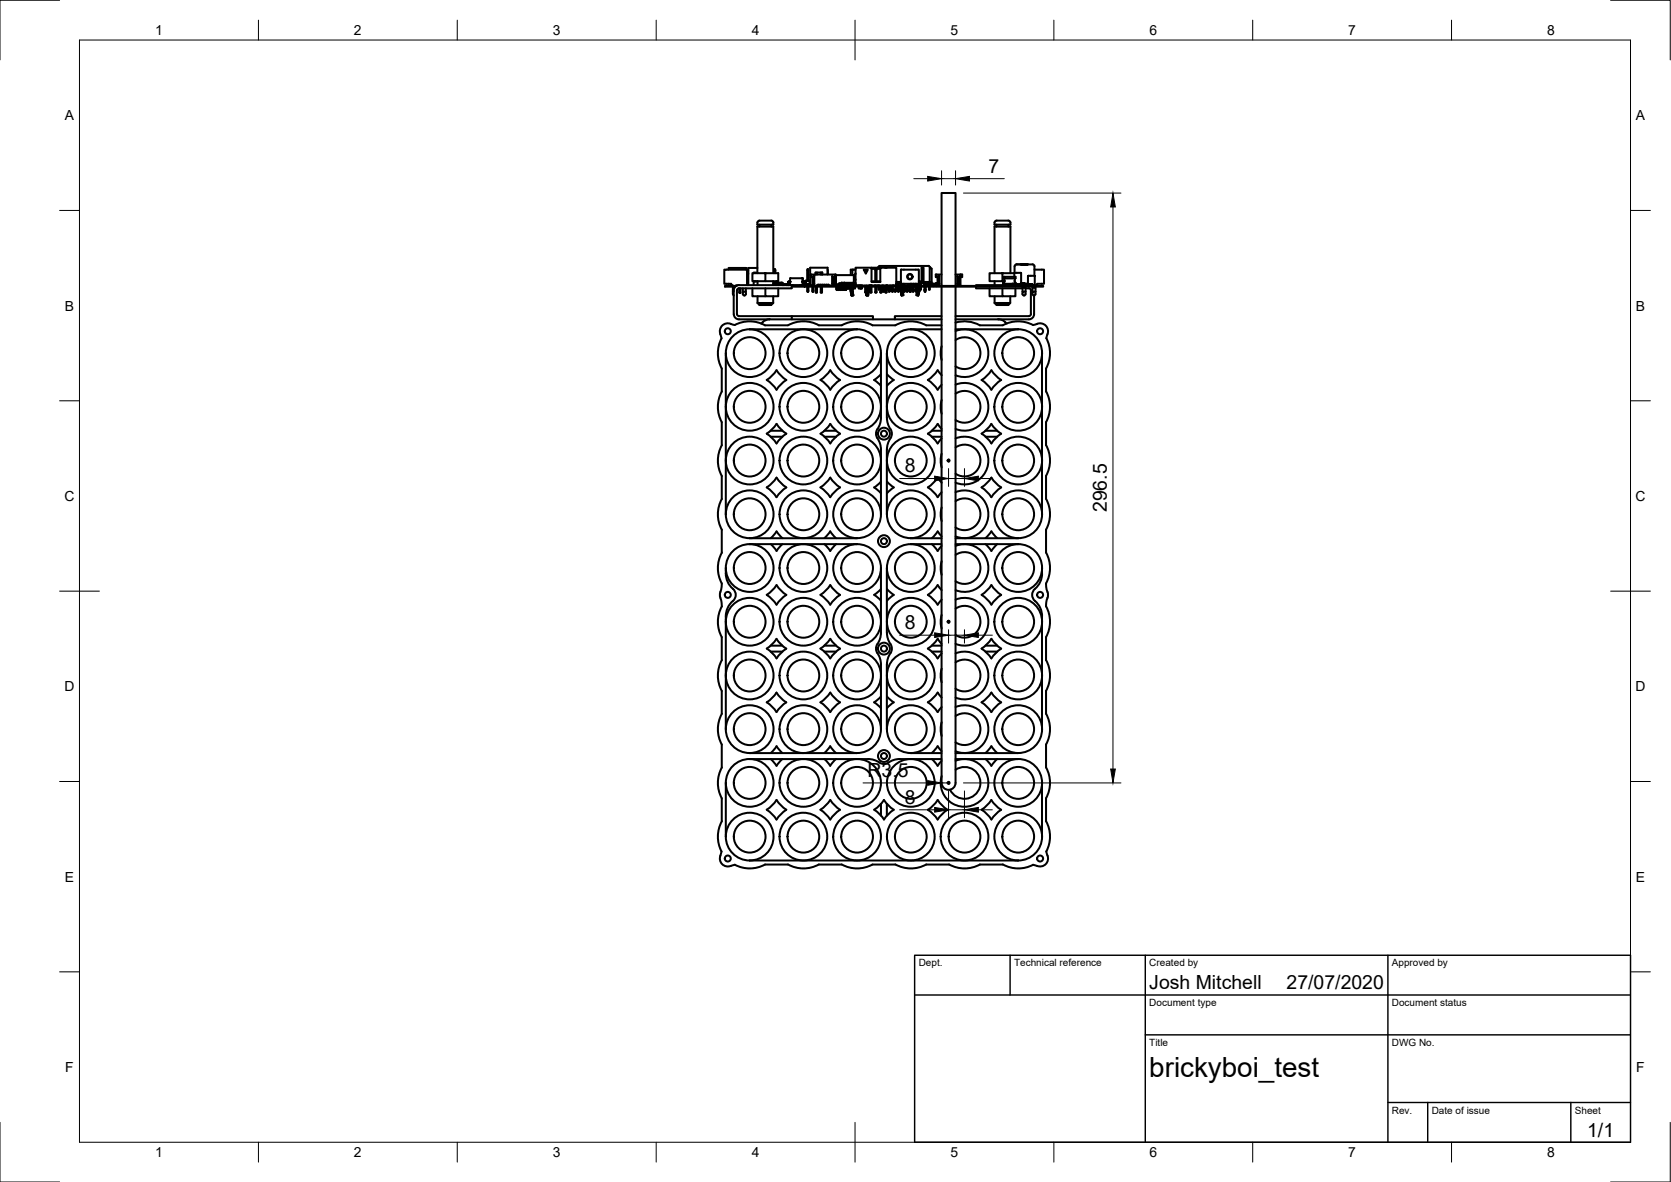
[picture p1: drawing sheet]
<svg xmlns="http://www.w3.org/2000/svg" width="420mm" height="297mm" viewBox="0 0 420 297" stroke-linecap="round" stroke-linejoin="round" font-family="sans-serif">
<defs><g id="words">
<text font-size="7" x="289" y="270.6">brickyboi_test</text>
<g font-size="4.9">
<text x="248.5" y="43.4">7</text>
<text x="227.5" y="118.7">8</text>
<text x="278.3" y="128.7" transform="rotate(-90 278.3 128.7)">296.5</text>
<text x="227.5" y="158.1">8</text>
<text x="218.1" y="195.2">R3.5</text>
<text x="227.5" y="201.9">8</text>
<text x="289" y="248.5">Josh Mitchell</text>
<text x="323.5" y="248.5">27/07/2020</text>
<text x="399.1" y="285.7">1/1</text>
</g>
<g font-size="3.5">
<text x="39" y="8.8">1</text>
<text x="89" y="8.8">2</text>
<text x="139" y="8.8">3</text>
<text x="189" y="8.8">4</text>
<text x="239" y="8.8">5</text>
<text x="289" y="8.8">6</text>
<text x="339" y="8.8">7</text>
<text x="389" y="8.8">8</text>
<text x="16.3" y="30.2">A</text>
<text x="411.3" y="30.2">A</text>
<text x="16.3" y="78">B</text>
<text x="411.3" y="78">B</text>
<text x="16.2" y="125.9">C</text>
<text x="411.2" y="125.9">C</text>
<text x="16.2" y="173.7">D</text>
<text x="411.2" y="173.7">D</text>
<text x="16.3" y="221.6">E</text>
<text x="411.3" y="221.6">E</text>
<text x="16.4" y="269.4">F</text>
<text x="411.4" y="269.4">F</text>
<text x="39" y="290.8">1</text>
<text x="89" y="290.8">2</text>
<text x="139" y="290.8">3</text>
<text x="189" y="290.8">4</text>
<text x="239" y="290.8">5</text>
<text x="289" y="290.8">6</text>
<text x="339" y="290.8">7</text>
<text x="389" y="290.8">8</text>
</g>
<g font-size="2.5">
<text x="231" y="242.9">Dept.</text>
<text x="255" y="242.9">Technical reference</text>
<text x="289" y="242.9">Created by</text>
<text x="350" y="242.9">Approved by</text>
<text x="289" y="252.8">Document type</text>
<text x="350" y="252.8">Document status</text>
<text x="289" y="262.9">Title</text>
<text x="350" y="262.9">DWG No.</text>
<text x="350" y="279.9">Rev.</text>
<text x="360" y="279.9">Date of issue</text>
<text x="396" y="279.9">Sheet</text>
</g>
</g></defs>
<!-- layer: Visible -->
<g fill="none" stroke="#000" stroke-width=".51">
<path d="M190.9 56.5v.4M194 56.5v.4M194 55.4l.4 .3v.8h-4v-.5a1.07 1.07 0 0 1 1.4-.6h2.2M250.1 55.7l.4-.3h2.2a.91 .91 0 0 1 1 .1 .91 .91 0 0 1 .3 1h-3.9zM250.5 56.5v.4M253.6 56.5v.4M183.2 67.8v-.5h4.4v.5M183.2 71.3v.5h1.1l-.4-.1v-.4h-1.8v-3.5h5.8v3.9M184.3 72v.3h.3M184.3 72.3v1M184.5 73.3h-.2v.6l.2 .3M185.4 71.7l-3.1 .1v.2h2.5"/>
<path d="M185.8 72.5h13.3v-.8l-13.3-.1a1.33 1.33 0 0 0-1.3 1.3v6a1.3 1.3 0 0 0 1.3 1.3h50.9M185.8 72.4l-.2 .1-.3 .4v6l.3 .5h13.5v.8M185.9 72.5v1h.3l-.1 .1-.2-.1M186.2 72.5v1M186.8 72.5v.8M187.5 72.5v.8M187.6 73.9a.39 .39 0 0 1-.4 .4 .39 .39 0 0 1-.4-.4v-.6h.7v.6M187.9 67.8v3.9M188.2 67.8v1M189.2 72.5v2h3.2M189.5 70.7h1M189.5 68.5v.2v-.2h.9"/>
<path d="M189.5 70.7v1M189.9 68.5v.2M189.9 70.7h.1M190.4 68.7v-11.8h4v11.8M190.4 67.3h-2.2v4.4M190.5 76.1h3.9M190.5 76.1l.5 .6h2.9l.5-.6M190.5 70.7v1M190.5 74.5v1.6M192.4 72.5v2h3.3v-2M192.4 68.7v2h-3.2v-2h6.5v2h-3.3M194.4 71.5h1.3v.2"/>
<path d="M194.4 71.3l2.3 .1M194.4 71.6h.5M194.4 70.7v1M194.4 74.5v1.6M194.6 67.9h.4M194.7 67.7l-.1 1M194.7 67.7h.2M194.8 71.3h.1M194.9 71.3h1.9l.2 .4M194.9 67.7l.1 1M194.9 71.1l-.1 .2M194.9 71.5h.2"/>
<path d="M194.9 71.6v.1M194.9 71.5v.1M194.9 71h1.7M195 71l-.1 .1M195.1 71.5l.1 .1M195.3 70.7v.3M195.7 71.6l-.6 .1M196.6 71l.1 .2M196.7 71.4l.2 .1M196.8 71.2h.1M196.8 71.2v.5M196.8 71.5l.1 .2"/>
<path d="M197 71.4v.3M197.1 71.4h.8M197.1 71.4h-.1M197.2 71.4v.3M197.2 71.4h.1M197.7 71.4v.3M197.7 71.4h.1M197.8 71.4v.3M197.9 71.4v.3M198 71.4h.1M198 71.4h-.1M198.1 71.4v.3"/>
<path d="M198.1 71.4h.1M198.2 71.4h.5M198.2 70.8h.4M198.3 70.8l-.1 .9M198.3 70.8l-.2 .9M198.6 71.4v.3M198.6 71.4h.1M198.6 70.8l.1 .8M198.6 70.8h.1M199.1 79.4h20.4v.8M199.1 71.8h3.2M199.1 72h3.2"/>
<path d="M199.2 71.7h.1M199.2 71.7l-.1 .1M199.3 71.7h1.9M201.3 71.7h.1M201.3 71.7l.2 .1M201.4 71.7h.1M201.4 71.7h.4l-.3 .1M201.7 69.9h.1M201.7 69.9l.1 .1M201.8 70l.1 .8M201.8 70h.1M201.9 70.8l-.1 .9h-2.7"/>
<path d="M201.9 70.8l-.1-.9h-3.1l-.1 .9M201.9 70.8l.5 .1M201.9 70.8l-.2 .9M201.9 70.8h.1M202.3 71.8h60v.2h-60zM202.3 70.9l.1 .9M202.3 70.9v.8M202.4 71.8h.4M202.4 71.7h.1M202.8 71.8v-.2h.8v.2M202.8 71.8h.1M202.9 70.6l-.2-.1v1.3"/>
<path d="M203 71.8h.5M203 67.9v2.7M203 72v1.1M203.1 67.7l-.1 .2h.3M203.1 67.7h.1M203.1 73.3h.1M203.2 67.7l.1 2.9M203.3 73.1h-.3l.1 .2M203.3 71.8h.1M203.3 72v1.1M203.3 73.1l-.1 .2M203.3 71.6h.1"/>
<path d="M203.3 70.6l.2-.1 .1 1M203.4 71.8h.1M203.5 71.8h.1M203.6 71.6h.1M203.7 70.6h-1.1v1.1h.2M203.7 71.5h-.2v.1M203.9 71.8h.1M204 69h-.2v.6h.2M204.2 71.8h-.3M204.2 71.8h.1M204.2 72v1.1M204.3 71.8h.3"/>
<path d="M204.3 71.8h.1M204.3 73.3h.2M204.4 71.8h.1M204.5 73.1h-.3l.1 .2M204.5 69.6l.1 1.7M204.5 72v1.1M204.5 73.1l-.1 .2M204.6 71.3h.1M204.6 69.7h-.3v2.1M204.6 71.4h.1M205 69v-.5h1.8v.5M205.1 72v1.4h.3v-1.4"/>
<path d="M205.1 73.4v.2l.3-.2M205.1 68.5v.5M205.4 68.5v.5M205.4 71.8h.1M205.6 71.7l-.1 .1M205.6 71.8h.1M205.7 71.7h-.5l.4 .1M205.7 71.8h.1M205.8 71.7h.4M206.1 71.8h.1M206.2 71.8v-.3h.1v.3M206.3 71.7h.4"/>
<path d="M206.4 73.4v.2l.3-.2M206.4 68.5v.5M206.4 71.8h.1M206.4 72v1.4M206.6 71.8h-.9v-.3h.1v.3M206.6 71.7v.1M206.7 71.8v-.3h.1v.3h.4v-.3h.1v.3M206.7 71.8h.1M206.7 72v1.4h-.3M206.7 68.5v.5M206.8 71.7h.4M207.1 71.8h.1"/>
<path d="M207.2 71.8h.1M207.3 71.7h.4M207.4 71.8h.8M207.4 71.7v.1M207.4 71.8h.1M207.8 71.7h.4M207.8 71.8v-.3h-.1v.3M208.1 67.8v1M208.1 69v-1.7h-4.4v4.5h.6M208.1 71.7l-.1 .1M208.3 71.7l.4 .1-.3-.1M208.3 71.8h-.1v-.3h.1v.3"/>
<path d="M208.6 71.8h.1M209.2 71.4h.2M209.2 71.3h.2M209.4 71.8h.2M209.4 71.3v-1.6h.3v2.1h-.4M209.4 69.6l-.2-.2v1.9M209.4 69.6h.6M209.4 69.6v.1M209.6 71.8h.1M209.7 71.4h.3M210 71.8h.1M210 71.4h.1"/>
<path d="M210 71.4v.4M210 69.6v-.6h-6v.6h.5l.2-.2v1.9M210 69h.1v.6h-.1M210.1 69.1h4.6v2M210.2 69.1v2.3M210.3 72v.7l.1-.7M210.3 72.7l.1 .2 .2-.2M210.6 72l-.2 .9M210.7 72v.7h.2v-.7M210.7 72.7l.1 .2 .2-.2M211 71.6l.1 .1M211 71.6v.1"/>
<path d="M211 71.4h-1v.4M211 71.6v-.3h.8v.5M211 71.8h.6M211 72l-.1 .9M211 71.6l.1 .2M211.1 71.3h.1M211.2 72v.7l.1-.2M211.2 72.7l.1 .2 .2-.2M211.2 72.1v.4h.4M211.2 72v.1M211.3 72.1v.4M211.3 72.1h.3"/>
<path d="M211.3 72.5h.3M211.3 72v.1M211.5 72.5l-.2 .4M211.5 71.8h.1M211.6 71.2v-.2h.7v.2M211.6 72h.1M211.6 72.5h.1M211.6 72.7l.1 .2 .2-.2M211.6 72v.7M211.6 72.4l.1 .1M211.6 72.5h.4M211.7 72l-.1 .1"/>
<path d="M211.8 72.5l-.2 .2M211.8 71.6l-.1 .2M211.8 71.2l.1 .1M211.9 71.3v.3M211.9 71.7v.1M211.9 72.5l-.1 .4M212 72.1h.2M212 71.7v.1M212 72v.1M212 72.1v.4M212.1 71.6l-.3 .1 .1-.4-.9-.1h1.9v.5h-.2v.1v-.2h-.6v.2M212.1 72.5v.2l.1-.2"/>
<path d="M212.1 72.7l.1 .2 .2-.2M212.1 72h.1M212.1 72.5h.1M212.2 72.1v.4M212.2 72.5h-.2M212.2 72v.1M212.3 72v.3h.5M212.4 72.5l-.2 .4M212.4 72h.4M212.5 72.7l.1 .2 .2-.2M212.6 72.3v.2h-.4M212.7 72v.1"/>
<path d="M212.7 72.3v.4l-.2-.2M212.8 71.8h.1M212.8 71.7h.1M212.8 72.3l-.1 .6M212.8 71.7v.1M212.8 71.3h.1M212.9 72l-.1 .3M212.9 71.7h.1M212.9 71.7l-.1 .1M212.9 71.4h.5M212.9 71.7l-.1 .1 .2-.1M212.9 72.3v.2h.4"/>
<path d="M212.9 71.8h.1M212.9 71.3v.4M212.9 71.4h.1M213 71.7h.1M213 71.8h.1M213 71.5v.2M213 72.3v.1M213 71.4l-.1 .1M213 72.4l.3 .1M213.1 71.7h.1M213.1 71.7l-.2 .1 .2-.1M213.1 71.5v.2"/>
<path d="M213.1 71.4l-.1 .3M213.1 71.4v.1M213.2 71.7h.1M213.2 71.8h.1M213.2 71.5v.2M213.2 71.4l-.1 .1M213.2 71.7l-.1 .1 .2-.1M213.3 72h.1M213.3 72.5h.1M213.3 71.5l-.1 .2M213.3 71.4l-.1 .3M213.3 71.4v.1"/>
<path d="M213.3 72.1v.4M213.3 72.1l-.4 .2M213.3 72.5h.4M213.3 72v.1M213.4 71.7h.1M213.4 71.4h.1M213.4 71.4l-.1 .1M213.4 71.7l-.1 .1 .2-.1M213.4 71.5v.3M213.5 71.4l-.2 .3M213.5 71.4l-.1 .3M213.5 71.7h.1"/>
<path d="M213.5 71.4h.2M213.5 71.8h.1M213.5 71.4l-.1 .1M213.6 71.7h.1M213.6 71.4l-.1 .3M213.6 71.4v.3M213.7 72v.1M213.7 71.8h.2M213.7 71.4h.2M213.7 72.1v.4M213.7 71.4l-.1 .3M213.7 72v.3"/>
<path d="M213.7 72.1h.3M213.8 71.7h.1M213.8 71.7l-.2 .1 .3-.1M213.8 71.5v.2M213.8 71.8h.9M213.8 71.4l-.1 .3-.3 .1 .2-.1M213.8 71.4v.1M213.8 72.5v.5l.3 1.3M213.9 71.4h.2M213.9 71.4l-.1 .1M213.9 69.1v-1.3h.4v1.3M213.9 71.8h.3"/>
<path d="M213.9 71.8h.1M213.9 72h.1M213.9 72.5h.1M214 71.7l-.1 .1M214 71.5l-.1 .2M214 72.1v.4M214 72.5h-.3M214 71.4l-.1 .3M214 71.4v.1M214 72.5h.4M214 72v.1M214.1 74.2v.1"/>
<path d="M214.2 71.1h.2v.3h-.3l.1 .4h.2M214.2 71.8h.1M214.2 71.1h.1M214.3 73.1l.1 .8zM214.3 71.8h.1M214.4 73.1l.1 .8zM214.4 72.5l-.2 .3 .1 .3M214.4 72.1v.3M214.4 73.9l.1 .3M214.4 72.4v.1M214.4 71.1h-2.1h1.9l-.1 .3h-.1M214.4 71.1h.7"/>
<path d="M214.4 71.1h.1M214.4 72.5l-.1 .3 .1 .3M214.4 74.2h.1M214.5 72.5l-.2 .3 .1 .3M214.5 74.2h-.4M214.5 73.9v.3M214.5 71.4h.2M214.5 74.2h.1M214.6 74.2h-.4M214.6 72h.1M214.6 72.5h.1M214.6 71.4h-.2v.4h.3h-.8"/>
<path d="M214.6 71.4l.1 .3M214.6 71.4v.1M214.6 72.1h-.2M214.6 72.1v.4M214.6 72.5h-.3M214.6 72v.1M214.6 71.5l.1 .2M214.7 71.7v.1M214.7 71.4h.2M214.7 71.4l.1 .1M214.7 67.8h.4M214.7 67.8h-.4"/>
<path d="M214.7 71.7l.2 .1-.1-.1M214.7 71.7h.1M214.8 71.4h.1M214.8 71.5v.2M214.8 71.4l.1 .3M214.8 71.4v.1M214.8 71.7h.1M214.9 71.4h.1M214.9 71.8h-.2M214.9 71.4l.1 .1M214.9 71.7l.2 .1-.1-.1M214.9 71.7h.1"/>
<path d="M214.9 71.8h.2M214.9 71.5l.1 .2M215 71.4l.1 .3M215 71.4v.1M215 72v.1M215 72.1v.4h-.4M215 71.5v.2M215 71.7h.1M215 71.4h.1M215.1 71.7l.1 .1M215.1 71.7h.1M215.1 68.8a1.28 1.28 0 0 0 0 1.4"/>
<path d="M215.1 68.7l-.3 .6 .3 1.1M215.1 67.3h4v3.6h2.2v-3.6h4.1v4.5h-10.3zM215.3 71.8h.1M215.5 71.8h.1M215.7 71.8h.1M215.8 71.8h.1M215.9 72.1v.4h.4M215.9 71.8h-.1M216 72l-.1 .1M216 71.8h.1M216.1 71.8h-.1M216.2 71.8h.1"/>
<path d="M216.3 72v.1M216.3 72.1v.4M216.3 72.1h.3M216.4 71.8h.1M216.4 72.5h.1M216.4 72h.1M216.5 71.8h.1M216.6 72.1v.3zM216.6 72v.1M216.6 72.4l-.3 .1M216.7 71.8h.1M216.7 72l.1 .1"/>
<path d="M216.7 72.1l.1 .4h-.4M216.8 71.8h-.1M216.9 71.8h.1M217.2 67.8h1l-.5 1zM217.5 71.8h.1M217.5 73.4l.1 .2 .3-.2M217.5 72v1.4M217.8 74.2h.4M217.8 74.2h.1M217.9 73.9l-.1 .3M217.9 72v1.4h-.4M217.9 71.8h.1"/>
<path d="M217.9 72v.5zM218 73.1l-.1 .8zM218 73.1l.1-.3-.1-.3 .1 .3-.1 .3M218 71.8h.1M218 72v.5zM218 72.5l.2 .3-.1 .3M218.1 73.1l-.2 1.1zM218.2 74.2v.1M218.3 71.8h.3M218.4 72a2.4 2.4 0 0 1-.2 2.2h-.3M218.6 71.8h.1M218.8 73.4l.1 .2 .2-.2"/>
<path d="M218.8 72v1.4M218.8 71.8h.1M219.1 72v1.4h-.3M219.1 71.8h.1M219.1 67.3h2.2M219.1 70.7h2.2M219.1 67.6h2.2M219.5 71.8h.1M219.9 71.8h.1M220.1 70.7v-2.9h.3v2.9M220.1 73.4v.2l.3-.2M220.1 67.8v-.1l.3 .1"/>
<path d="M220.1 72v1.4M220.1 71.8h.1M220.4 72v1.4h-.3M220.4 71.8h.1M220.5 71.8h.1M220.7 71.8h.1M220.8 71.8h.2M220.8 71.8h.1M220.9 67l-.2 .3M220.9 71.8h.1M220.9 72v.3M220.9 72.5h.2"/>
<path d="M220.9 72.3h.2M221.1 72v.8h-.2v-.5M221.1 71.8h.1M221.3 73.4l.1 .2 .3-.2M221.3 71.8h.1M221.3 72v1.4M221.7 72v1.4h-.4M221.7 71.8h.1M221.8 71.8h.1M221.9 73.1h.3l-.1 .3zM222 72l-.1 1.1M222 71.8h.1"/>
<path d="M222.1 71.8h.1M222.2 71.8h.1M222.3 72l-.1 1.1M222.5 67.3h.5M222.6 71.8h-.4M222.6 73.4l.1 .2 .2-.2M222.6 72v1.4M222.9 72v1.4h-.3M222.9 71.8h.1M223 71.8h.1M223.1 71.8h.1M223.2 72v.8h.2v-.7"/>
<path d="M223.2 72.5h.2M223.2 72.3h.2M223.2 71.8h.1M223.3 71.8h.1M223.4 73.1h.4l-.2 .3zM223.4 72.7v.4M223.5 72.1v.7M223.7 71.8h.1M223.8 72v1.1M223.8 71.8h.5M223.8 71.8h.1M223.9 71.8h.1"/>
<path d="M224.2 73.1h.4l-.1 .3zM224.2 72v.1M224.2 72.7v.4M224.3 72.1v.7M224.3 71.8h.1M224.5 71.8h.1M224.5 72.1v.6h.8M224.5 72v.1M224.6 72.7v.4M224.6 72.7v.1M224.6 71.8h.2M224.6 71.8h.1"/>
<path d="M224.9 73.1h.4l-.2 .3zM224.9 72.9v.2M225 72.7v.2M225 71.8h.1M225.1 71.8h.6M225.3 72.9v.2M225.3 72h.1M225.3 72.1v.8M225.4 71.4h.1M225.4 71.6l.8 .2M225.4 71.2h1.1M225.4 70.9h1.1"/>
<path d="M225.4 71.4v.2M225.5 71.8h-.1M225.5 71.6h.1M225.6 71.8h.1M225.7 72.1l.1 .4M225.7 73.1h.4l-.1 .3zM225.7 72.5v.6M225.8 72l-.1 .1M225.8 71.7h.7M226.1 72.9v.2M226.1 72.5v.1M226.1 72.6v.3"/>
<path d="M226.1 72v.3M226.1 72.1v.3M226.1 72.4l-.4 .1M226.2 71.7l-.1 .1M226.2 71.8h.1M226.3 71.8h.2M226.4 71.7v.1M226.4 72v.1M226.5 72.1v.4M226.5 71.8h.1M226.5 71.7v.1M226.5 71.1l-.1 .1"/>
<path d="M226.5 72v.3zM226.5 73.3l.1 .6M226.5 72.3l-.1 .5 .1 .5-.1-.5zM226.6 73.9l.2 .3M226.6 72v.3zM226.6 73.3l.1 .6M226.6 72.3l-.1 .5 .1 .5M226.7 71.7h2.3M226.7 73.9l.1 .4M226.7 71.3l-.2 .5v-4h4.5v3.9M226.7 71.3h4.2M227 73.1l.2 1.1h-.4"/>
<path d="M227.1 71.7l.2 .1M227.1 71.3v.5M227.1 72.3h.4M227.2 72.3h.1M227.2 73.1h.3v.3zM227.2 72h.1M227.2 72.3v.8M227.3 71.8h.1M227.4 71.8h.1M227.5 72.1h-.4l-.2 .7 .1 .3M227.5 72.1v.4h.4v-.4M227.6 72.5l-.1 .6"/>
<path d="M227.6 71.8h.5M227.6 71.8h.1M227.8 72l.1 .1M227.9 72v1.1M228.1 71.8h-.1M228.1 71.8h.1M228.2 71.8h.1M228.3 71.8h-.1M228.3 72.9l-.3 .5-.1-.3h.4M228.3 72.3v.3M228.3 72.6v.3M228.3 72v.3"/>
<path d="M228.4 71.8h.1M228.5 71.8h.1M228.6 71.8h-.2M228.7 73.1h.3v.3zM228.7 72v1.1M229 71.6v.1M229 71.3v.4M229 71.4h.1M229 71.3v.4l-.4 .1M229 71.4v.2M229.1 72l-.1 1.1M229.2 71.3v.4"/>
<path d="M229.2 71.7l-.1 .1M229.3 71.7h.3M229.3 71.3v.4M229.3 71.7v.1M229.3 71.8h.1M229.3 69.5v-.3l-.4-.2-.5 .1-.2 .4 .2 .4 .4 .2 .7-.6M229.4 73.1h.3v.3zM229.4 72v1.1M229.5 71.8h.4M229.5 71.8h.1M229.6 71.7l-.3 .1M229.6 71.7h.1"/>
<path d="M229.6 71.4h.2M229.6 71.4v.3M229.7 72v1.1M229.8 71.3l.1 .4M229.9 71.7l.3 .1M229.9 71.7h.1M229.9 71.7h.3M229.9 71.8h.1M230.1 71.8h.1M230.2 71.3v.4M230.2 71.7v.1M230.2 72v1.1"/>
<path d="M230.5 71.6h-.2v.2M230.5 72l.2 .8-.1 .3M230.5 71.7h.4M230.5 71.3v.5M230.6 72.5l-.1 .6-.2 .3-.1-.3h.3M230.6 73.1l-.2 1.1h.4M230.8 74.2h.1M230.8 73.9l.2-.6-.2 1M230.9 71.3v.4M230.9 72v.3v-.3M230.9 71.7v.1M230.9 73.9v.4"/>
<path d="M231 72.3l.1 .5-.1 .5 .1-.5zM231 73.9l-.1 .4M231 72v.3zM231 72.3l.2 .5-.2 .5M231 70.6l.2 .1 .1 .5M231 71.7l-.1 .1M231 73.3l-.1 .6zM231 71.7h.2M231 72.3l.2 .5-.1 .5M231.2 71.8h.1M231.2 70.6h.1M231.2 71.7l-.2 .1"/>
<path d="M231.2 71.7h.1M231.2 73.1l-.2 .3M231.2 71.4h.3M231.2 71.2h.1M231.2 70.9h.5M231.3 72l-.1 1.1M231.3 71.2l-.1 .5M231.3 71.4l.1 .4M231.3 71.4h.1M231.4 71.8h-.1M231.4 72v.8h.2v-.8M231.4 72.5h.2"/>
<path d="M231.4 72.3h.2M231.5 71.2h.1M231.5 71.2v.6h-.2M231.5 71.8h.1M231.5 71.2h.9M231.7 67.3h.5v3.6h-.5zM232.2 70.9h2.1M232.3 71.6h.4v.2M232.3 71.2l.1 .6M232.4 71.3v.3M232.4 71.6v-.5h.3l.2 .7M232.4 71.4h.3"/>
<path d="M232.4 72v1.1M232.7 71.8h.1M232.7 72v1.1l-.2 .3-.1-.3h.3M233 71.8h.1M233.1 71.4v.2M233.1 71.4h.1M233.2 71.6l-.2 .2M233.2 71.4v.1M233.2 71.4h.1M233.3 71.8h-.1M233.3 71.8h.1M233.4 71.5h2.1"/>
<path d="M233.4 71.6l.1 .2M233.4 71.6v.1M233.4 71.6h2.2M233.4 71.5l-.5 .3 .4-.2M233.4 71.5v.1M233.4 71.2h.9v-3.7l-.5-.5v4.2M233.4 71.3v.1h-.3M233.5 71.3l-.1 .2M233.5 71.8h2M233.5 71.8h.1M233.5 71.8h.8M233.5 71.3h2.1v.2l-.1-.2"/>
<path d="M233.6 71.8h1.9M233.6 71.8h1.3M233.6 71.5h1.8M233.6 72.5h.2M233.6 72.3h.2M233.6 70.9v.3M233.6 72v.3M233.7 71.6h-.5h.6M233.7 71.8h-.6M233.7 71.8h.1M233.8 67l-.2-.2h-12.5l-.2 .5M233.8 72v.8h-.2v-.5"/>
<path d="M233.8 71.8h.1M233.8 70.9h-.2v.3M233.8 71.8h.2M233.9 71.8h-.1M234 71.8h1.6M234 71.8h.1M234.2 71.6h.4M234.2 71.8h.1M234.3 71.3h.1M234.6 71.8h.1M234.7 71.8h.1M235 71.8h.1"/>
<path d="M235.1 71.8h.5M235.2 71.8h.1M235.3 71.3h.1M235.4 71.2h.3M235.4 69h-.1v.6h.1M235.5 71.3l.1 .2M235.5 71.5h.1M235.5 71.8l.1-.2v.2M235.6 71.5h.1M235.6 71.6h.1M235.6 71.5v.1M235.6 71.6l-.1 .2z"/>
<path d="M235.6 71.6l-.4 .2M235.6 71.4h.1M235.8 71.8h.1M235.8 71.8h.3M235.9 71.8h.1M236 69.6v1.8h.2M236 69.7h-.3v2.1h.4M236 71.3h.2M236.7 69h-1.3v.6h.6l.2-.2v1.9M236.7 71.7v.1M236.7 79.4h-11.7v.8M236.7 71.8v-23.3h3.6v23.3"/>
<path d="M236.7 72v124.8M240.3 69h1.1v.6M240.3 72v124.7a1.75 1.75 0 0 1-1.8 1.8 1.75 1.75 0 0 1-1.7-1.8M240.3 79.4h18.4M240.7 71.4h.2M240.7 71.3h.2M240.9 71.3v-1.6h.3v2.1h-.4M240.9 69.6l-.2-.2v1.9M240.9 69.6v.1M240.9 69.6h.5M241 69.6v.1M241.2 71.4h.1"/>
<path d="M241.2 69.7h.3v2.1h-.4M241.2 69.6v1.7M241.2 71.3v.1M241.4 69h.5v.6h-.3M241.6 69v.6h-.2M245.4 72v.5h11.7M248.8 72.5v2h3.3M250.1 68.7v-11.8h4v11.8M250.1 76.1h3.9M250.1 70.7v1M250.1 74.5v1.6M252.1 68.7v2h-3.3v-2h6.2"/>
<path d="M252.1 72.5v2h3.2v-2M252.3 71.3h2.8M252.3 71.7h-6.9v.1M252.3 71.3v.5h.3M252.4 71.2h.1M252.4 70.7v.6M252.5 70.6h-.1M252.5 70l.1 .7-.3 .6M252.6 70.6l-.5 .1M252.6 71.3v.3h2.3h-2.3v.2h2.3v-.4M252.6 69.6v.4h2.8v-.4h-3.1v.4h.3M252.7 71.8h.1"/>
<path d="M253.5 71.8h.1M254 74.5v1.6l-.5 .6h-2.9l-.5-.6M254.6 71.3h.5M254.6 71.8h.1M254.9 71.4h.7M254.9 71.4h.1M255 71.8h.5M255 71.4v.4M255 71.4h.1M255.1 71.8h-.1M255.1 71.3h.1M255.1 71.3v.1"/>
<path d="M255.1 69.6v.4M255.1 68.5l-.1 1.1M255.1 66.9v1.7h1.6M255.1 71.3h.3M255.1 71.4h.1M255.2 70l-.1 .7 .3 .6M255.3 71.1h.2M255.4 71.3v.1M255.5 71.4v.4M255.5 71.4h.1M255.5 71.8h.1M255.6 66.4h3.1a1.13 1.13 0 0 1 1.4 .5v2.4h-1.6l-.1 2.1"/>
<path d="M255.6 66.4h1M255.6 66.4l-.4 .3-.1 .2M255.6 71.4h.1M255.7 71.4l-.1 .4h.3M255.9 71.4v.4M255.9 71.4h.4M256.3 71.4v.4M256.3 71.8h.2M256.3 71.8h.1M256.5 71.4h.8M256.5 71.4v.4M256.7 71.8h.4"/>
<path d="M256.7 71.4h.1M256.7 71.8h.1M256.7 71.3h1.4M256.7 68.6h.1M256.7 71.3v.5M256.8 71.3h.1M256.8 68.6v2.7M256.8 71.8h.1M256.8 66.4h1.5M256.9 66.4h.1M257 71.8h.1M257 71.3h.1"/>
<path d="M257.1 72v.3h.8v-.3M257.1 73.3h.8v.6a.39 .39 0 0 1-.4 .4 .39 .39 0 0 1-.4-.4zM257.1 71.8h.1M257.1 72.3v1M257.1 71.4v.4M257.1 71.4h.1M257.2 71.8h-.1M257.2 71.3h.1M257.3 66.4h.1M257.3 71.6v.2M257.5 71.6h.2M257.5 71.5v.3"/>
<path d="M257.5 71.3h.1M257.7 71.5v.3M257.9 72.5h.8M257.9 72.3v1M257.9 71.6h.1M257.9 71.5l.1 .1M258 66.4h.1M258 71.5h.1M258 71.8h.6M258 71.6h.7v.2M258 71.6l-.1 .2M258.1 71.3v.2"/>
<path d="M258.1 71.5h-.1M258.1 71.5l-.2 .1M258.1 71.6h.1M258.1 71.5h.1M258.4 71.6h.1M258.4 71.4h-1.1v.4h.6M258.5 71.4h-.1M258.5 69.4h.1M258.7 72.4l.4 .3 .1 .2v6l-.2 .5h-.3M258.7 71.8h.1M258.8 71.8v-.2h.9v.2M259 71.8h.5"/>
<path d="M259 71.8h.1M259.1 71.6h.1M259.4 71.8h.1M259.6 72v.3h.7v-.3M259.6 72.3v1M259.7 71.6v.2M259.7 71.8h.5M260 74.3v4.6a1.3 1.3 0 0 1-1.3 1.3M260.1 67.8h2.4v3.5h-1.7v.4h-.2M260.1 69.3l.1 .1M260.2 69.3v2.5h-.5M260.2 71.7h.4v.1"/>
<path d="M260.3 73.3h-.7v.8l.4 .2M260.3 73.3v.8l-.3 .2M260.4 72.3v1M181.1 84l.3 1a8.1 8.1 0 0 0 .1 7.6v5.8a8.1 8.1 0 0 0 0 7.7v5.8a8.1 8.1 0 0 0 0 7.7v5.8M182.5 88.8v40.5M188.5 82.7h27M188.5 82.7a6 6 0 0 0-6 6M188.5 82.7a6 6 0 0 1 6 6 6 6 0 0 1-6 6 6 6 0 0 1-6-6M191.8 81l-.4 .3M192.8 95.5l1.4-1.1 1-1.4 1.2 1.4 1.3 1.1-1.3 1.1-1.2 1.3-1.1-1.3zM193.5 80.2l-1.1 .3-.7 .5M198.1 81.8h-5.7a8 8 0 0 0-7.7-.1 4 4 0 0 0-2.7-.2 2 2 0 0 0-.9 2.5"/>
<path d="M205.9 81.8h5.7M205.9 81.7a8 8 0 0 0-7.8 0M208.8 93l1.1 1.4 1.3 1.1-1.3 1.1-1.1 1.3-1.1-1.3-1.4-1.1 1.4-1.1zM215.5 82.7a6 6 0 0 1 6 6M215.5 82.7a6 6 0 0 0-6 6 6 6 0 0 0 6 6 6 6 0 0 0 6-6M219.4 81.8h5.7M219.4 81.7a8 8 0 0 0-7.8 0M221.5 94l-1.7 1.5 1.7 1.4M221.5 88.8v16.2M223 88.8v16.2M223 94l1.7 1.5-1.7 1.4M225.1 81.7a8 8 0 0 1 7.8 .1h3.8"/>
<path d="M229 82.7h7.7M236.8 87l-.3 1.7 .3 1.8M236.8 96.7l-1 1.2M236.8 94.3l-1-1.3-1.1 1.4-1.4 1.1 1.4 1.1 1.1 1.3M240.3 81.1a8 8 0 0 1 6.1 .7M240.3 80.2h18.4M240.3 82.7h15.7M240.3 83.2a6 6 0 0 1 8.2 5.5 6 6 0 0 1-8.2 5.6M240.3 96.7a6 6 0 0 1 8.2 5.5 6 6 0 0 1-8.2 5.6M240.3 98.9a4 4 0 0 1 6.2 3.4 4 4 0 0 1-6.2 3.2M240.3 85.4a4 4 0 0 1 6.2 3.4 4 4 0 0 1-6.2 3.3M246.4 81.8h5.7"/>
<path d="M249.3 93l1.1 1.4 1.3 1.1-1.3 1.1-1.1 1.3-1.1-1.3-1.4-1.1 1.4-1.1 1.1-1.3M251 80.2l.8 .2 1 .6M252.1 81.7a8 8 0 0 1 7.7 0 3.9 3.9 0 0 1 2.8-.2 2.15 2.15 0 0 1 .6 3l-.1 .5a8 8 0 0 1-.1 7.6M252.8 81l.3 .3M256 82.7a6 6 0 0 1 6 6M256 82.7a6 6 0 0 0-6 6 6 6 0 0 0 6 6 6 6 0 0 0 6-6M262 88.8v40.5M263 92.6v5.7a8 8 0 0 1 0 7.8v5.8M193.8 108.3h2.9M193.8 109.8h2.9M195.2 106.5l-1 1.4-1.4 1.1 1.3 1.1 1.1 1.3 1.2-1.3 1.3-1.1-1.3-1.1-1.1-1.4M207.3 108.3h2.9"/>
<path d="M207.3 109.8h2.9M208.8 106.5l1.1 1.4 1.3 1.1-1.3 1.1-1.1 1.3-1.1-1.3-1.4-1.1 1.4-1.1zM221.5 105l-.1 1-.5 1.4a2.28 2.28 0 0 0 0 3.2l.5 1.4 .1 1M221.5 113v16.3M223 113v16.3M223 105l.1 1 .5 1.4a2.28 2.28 0 0 1 0 3.2l-.5 1.4-.1 1M233.3 109l1.4 1.1 1.1 1.3M234.3 108.3h2.4M234.3 109.8h2.4M236.8 100.5l-.3 1.7 .3 1.7M236.8 114l-.3 1.7 .3 1.8M236.8 110.2l-1 1.2"/>
<path d="M236.8 107.8l-1-1.3-1.1 1.4-1.4 1.1M238.5 115.5v.5M240.3 110.2a6 6 0 0 1 8.2 5.5 6 6 0 0 1-8.2 5.6M240.3 112.4a4 4 0 0 1 6.2 3.4 4 4 0 0 1-6.2 3.2M246.8 109l1.4 1.1 1.1 1.3M247.8 108.3h2.9M247.8 109.8h2.9M249.3 106.5l1.1 1.4 1.3 1.1M249.3 106.5l-1.1 1.4-1.4 1.1M251.7 109l-1.3 1.1-1.1 1.4M263 111.9a8 8 0 0 1 0 7.7v5.8M181.5 125.4a8 8 0 0 0 0 7.7v5.8a8.1 8.1 0 0 0 0 7.7l-.4 2.2"/>
<path d="M188.5 136.7h27M188.5 135.3h27M188.5 136.7a6 6 0 0 0-6 6M188.5 136.7a6 6 0 0 1 6 6 6 6 0 0 1-6 6 6 6 0 0 1-6-6M192.8 122.5l1.4-1.1 1.1-1.4 1.1 1.4 1.3 1.1-1.3 1.1-1.2 1.4-1.1-1.4-1.3-1.1M193.8 136.7l1.5 1.7M196.7 136.8l-1.4 1.7M196.7 135.2l-1.4-1.7-1.5 1.7M206.3 122.5l1.4-1.1 1.1-1.4 1.1 1.4 1.3 1.1-1.3 1.1-1.2 1.4-1-1.4-1.4-1.1M207.3 136.7l1.4 1.8 1.5-1.7M207.3 135.2l1.5-1.7 1.4 1.7M215.5 136.7a6 6 0 0 1 6 6"/>
<path d="M215.5 136.7a6 6 0 0 0-6 6 6 6 0 0 0 6 6 6 6 0 0 0 6-6M221.5 121l-1.7 1.5 1.7 1.5M223 121l1.7 1.5M224.7 122.5l-1.7 1.5M229 136.7h7.7M229 135.3h7.7M233.3 122.5l1.4 1.1 1.1 1.3 1-1.2M234.3 136.7l1.5 1.8M236.8 127.5l-.3 1.7 .3 1.8M236.8 137.2l-1 1.3M236.8 134.8l-1-1.3-1.5 1.7M236.8 121.3l-1-1.3-1.1 1.4-1.4 1.1"/>
<path d="M240.3 136.7h15.7M240.3 135.3h15.7M240.3 137.2a6 6 0 0 1 8.2 5.5 6 6 0 0 1-8.2 5.6M240.3 123.7a6 6 0 0 1 8.2 5.5 6 6 0 0 1-8.2 5.6M240.3 139.4a4 4 0 0 1 6.2 3.4 4 4 0 0 1-6.2 3.3M240.3 125.9a4 4 0 0 1 6.2 3.4 4 4 0 0 1-6.2 3.3M247.8 136.7l1.5 1.8M249.3 133.5l-1.5 1.7M249.3 120l-1.1 1.4-1.4 1.1M249.3 133.5l1.4 1.7M249.3 120l1.1 1.4 1.3 1.1-1.3 1.1-1.1 1.4-1.1-1.4-1.4-1.1M250.7 136.8l-1.4 1.7"/>
<path d="M256 136.7a6 6 0 0 1 6 6M256 136.7a6 6 0 0 0-6 6 6 6 0 0 0 6 6 6 6 0 0 0 6-6M263 125.4a8.1 8.1 0 0 1 0 7.7v5.8a8 8 0 0 1 0 7.7M181.1 150.2l.2 .6a2.77 2.77 0 0 1-.2 2.4 8 8 0 0 0 .4 6.9v5.8a8.1 8.1 0 0 0 0 7.7v5.8M181.1 148.8l-.1 .7 .1 .7M182.5 142.8a6.1 6.1 0 0 0 2.2 5.7 2 2 0 0 1-.4 2.5M182.5 154.9v28.3M184.3 151l-1.2 1.5-.4 1.1-.2 1.3M195.2 147l1.2 1.4 1.3 1.1-1.3 1.1-1.2 1.4-1.1-1.4-1.3-1.1 1.4-1.1zM208.8 147l1.1 1.4 1.3 1.1-1.3 1.1-1.2 1.4-1-1.4-1.4-1.1 1.4-1.1zM221.5 148l-1.7 1.5 1.7 1.4M221.5 159l-.1 1-.5 1.4a2.29 2.29 0 0 0 0 3.2l.5 1.4 .1 1"/>
<path d="M221.5 142.8v16.2M223 142.8v16.2M223 159l.1 1 .5 1.4a2.29 2.29 0 0 1 0 3.2l-.5 1.4-.1 1M223 148l1.7 1.5-1.7 1.5M236.8 154.5l-.3 1.7 .3 1.8M236.8 141l-.3 1.7 .3 1.8M236.8 150.7l-1 1.3M236.8 148.3l-1-1.3-1.1 1.4-1.4 1.1 1.4 1.1 1.1 1.4M238.5 156v.5M240.3 150.7a6 6 0 0 1 8.2 5.5 6 6 0 0 1-8.2 5.6M240.3 152.9a4 4 0 0 1 6.2 3.4 4 4 0 0 1-6.2 3.3M246.8 149.5l1.4 1.1 1.1 1.3"/>
<path d="M249.3 147l-1.1 1.4-1.4 1.1M249.3 147l1.1 1.4 1.3 1.1-1.3 1.1-1.1 1.4M260.2 151l.9 .9 .6 1.1 .3 1.9M262 142.8a6 6 0 0 1-2.2 5.7 2 2 0 0 0 .4 2.5M262 154.9v28.3M263 146.6l.4 2.2M263.4 148.8l.1 1.1-.3 .9a2.6 2.6 0 0 0 .2 2.4 8.1 8.1 0 0 1-.4 6.9v5.8a8 8 0 0 1 0 7.7v5.8M181.5 179.4a8 8 0 0 0 0 7.7v5.8a8.1 8.1 0 0 0 0 7.7v5.8a8.1 8.1 0 0 0-.1 7.6l-.3 1M192.8 176.5l1.4-1.1 1-1.4 1.1 1.4 1.4 1.1-1.3 1.1-1.2 1.3-1.1-1.3zM193.8 162.2h2.9M193.8 163.8h2.9M195.2 160.5l1.1 1.4 1.4 1.1-1.3 1.1-1.1 1.4-1.1-1.4-1.4-1.1 1.4-1.1z"/>
<path d="M206.3 176.5l1.4-1.1 1.1-1.4 1.1 1.4 1.3 1.1-1.3 1.1-1.2 1.3-1-1.3zM207.3 162.2h2.9M207.3 163.8h2.9M208.8 160.5l1.1 1.4 1.3 1.1-1.3 1.1-1.2 1.4-1-1.4-1.4-1.1 1.4-1.1zM221.5 175l-1.7 1.5 1.7 1.5M221.5 167v16.2M223 167v16.2M223 175l1.7 1.5-1.7 1.5M234.3 162.2h2.4M234.3 163.8h2.4M236.8 168l-.3 1.8 .3 1.7M236.8 177.7l-1 1.3"/>
<path d="M236.8 164.2l-1 1.3M236.8 175.3l-1-1.3-1.1 1.4-1.4 1.1 1.4 1.1 1.1 1.3M236.8 161.8l-1-1.3-1.1 1.4-1.4 1.1 1.4 1.1 1.1 1.4M240.3 164.2a6 6 0 0 1 8.2 5.6 6 6 0 0 1-8.2 5.5M240.3 177.7a6 6 0 0 1 8.2 5.5 6 6 0 0 1-8.2 5.6M240.3 166.5a4 4 0 0 1 6.2 3.3 4 4 0 0 1-6.2 3.3M240.3 179.9a4 4 0 0 1 6.2 3.4 4 4 0 0 1-6.2 3.2M247.8 162.2h2.9M247.8 163.8h2.9M249.3 174l-1.1 1.4-1.4 1.1 1.4 1.1 1.1 1.3 1.1-1.3 1.3-1.1-1.3-1.1-1.1-1.4M249.3 160.5l-1.1 1.4-1.4 1.1 1.4 1.1 1.1 1.4 1.1-1.4 1.3-1.1-1.3-1.1-1.1-1.4M263 179.4a8.1 8.1 0 0 1 0 7.7v5.8a8 8 0 0 1 0 7.7"/>
<path d="M182.5 196.8v13.5M188.5 189.3h27M188.5 190.8h29.7M193.8 190.7l1.4 1.8 1.5-1.8M196.7 189.2l-1.4-1.7-1.5 1.7M207.3 190.7l1.4 1.8M207.3 189.2l1.5-1.7 1.4 1.7M210.2 190.7l-1.4 1.7M218.3 190.7l1 .1 1.4 .6a2.31 2.31 0 0 0 3.1 0l1.5-.6 1-.1M226.3 190.8h10.4M229 189.3h7.7M234.3 190.7l1.5 1.8"/>
<path d="M236.8 181.5l-.3 1.7 .3 1.8M236.8 191.2l-1 1.3M236.8 188.8l-1-1.3-1.5 1.7M238.5 196.5v.5M240.3 189.3h15.7M240.3 190.8h15.7M240.3 191.2a6 6 0 0 1 8.1 4.6 6 6 0 0 1-6.3 6.9 6 6 0 0 1-5.3-7.7M240.3 193.4a4 4 0 0 1 5.6 1.3 4 4 0 0 1-1.5 5.6 4 4 0 0 1-5.5-1.8M247.8 190.7l1.5 1.8M249.3 187.5l-1.5 1.7M249.3 187.5l1.4 1.7M250.7 190.7l-1.4 1.8"/>
<path d="M262 196.8v13.5M181.1 215a2.07 2.07 0 0 0 .7 2.4 2.07 2.07 0 0 0 2.4 .1l.5-.2a8.1 8.1 0 0 0 7.7-.1l5.7 .1a8.2 8.2 0 0 0 7.8-.1l5.7 .1a8.2 8.2 0 0 0 7.8-.1l5.7 .1M182.5 210.2a6 6 0 0 0 6 6M182.5 210.2a6 6 0 0 1 6-6 6 6 0 0 1 6 6 6 6 0 0 1-6 6M188.5 216.2h67.5M192.8 203.5l1.4-1.1 1.1-1.4 1.1 1.4 1.3 1.1-1.3 1.1-1.1 1.4-1.2-1.4zM206.3 203.5l1.4-1.1 1.1-1.4 1.1 1.4 1.3 1.1-1.3 1.1-1.1 1.4-1.1-1.4zM221.5 202v3M222.3 201l1.1 1.4 1.3 1.1-1.3 1.1-1.1 1.4-1.1-1.4-1.4-1.1 1.4-1.1zM223 202v3M225.1 217.2a8 8 0 0 0 7.8 0l5.7 .1a8.2 8.2 0 0 0 7.8-.1M233.3 203.5l1.4 1.1 1.1 1.4"/>
<path d="M233.3 203.5l1.4-1.1 1.1-1.4 1.1 1.4 1.3 1.1-1.3 1.1-1.1 1.4M246.4 217.3l5.8-.1a8 8 0 0 0 7.6 .1M246.8 203.5l1.4-1.1 1.1-1.4 1.1 1.4 1.3 1.1M246.8 203.5l1.4 1.1 1.1 1.3M251.7 203.5l-1.3 1.1-1.1 1.4M259.8 217.3l1 .3M262 210.2a6 6 0 0 1-6 6M262 210.2a6 6 0 0 0-6-6 6 6 0 0 0-6 6 6 6 0 0 0 6 6M263 200.6v5.8a8 8 0 0 1 .1 7.6l.3 1M263.4 215a2 2 0 0 1-.5 2.2 2 2 0 0 1-2.1 .4"/>
<circle cx="228.8" cy="69.5" r=".69"/>
<circle cx="183" cy="83.2" r=".75"/>
<circle cx="188.5" cy="88.8" r="4"/>
<circle cx="202" cy="88.7" r="6"/>
<circle cx="202" cy="88.8" r="4"/>
<circle cx="215.5" cy="88.8" r="4"/>
<circle cx="229" cy="88.7" r="6"/>
<circle cx="229" cy="88.8" r="4"/>
<circle cx="256" cy="88.8" r="4"/>
<circle cx="261.5" cy="83.2" r=".75"/>
<circle cx="188.5" cy="115.7" r="6"/>
<circle cx="188.5" cy="102.2" r="6"/>
<circle cx="188.5" cy="102.2" r="4"/>
<circle cx="188.5" cy="115.7" r="4"/>
<circle cx="202" cy="102.2" r="6"/>
<circle cx="202" cy="115.7" r="6"/>
<circle cx="202" cy="102.2" r="4"/>
<circle cx="202" cy="115.7" r="4"/>
<circle cx="215.5" cy="115.7" r="6"/>
<circle cx="215.5" cy="102.2" r="6"/>
<circle cx="215.5" cy="115.7" r="4"/>
<circle cx="215.5" cy="102.2" r="4"/>
<circle cx="222.3" cy="109" r=".75"/>
<circle cx="222.3" cy="109" r="1.49"/>
<circle cx="229" cy="102.2" r="6"/>
<circle cx="229" cy="115.7" r="6"/>
<circle cx="229" cy="102.2" r="4"/>
<circle cx="229" cy="115.7" r="4"/>
<circle cx="238.5" cy="115.7" r=".24"/>
<circle cx="256" cy="102.2" r="6"/>
<circle cx="256" cy="115.7" r="6"/>
<circle cx="256" cy="115.7" r="4"/>
<circle cx="256" cy="102.2" r="4"/>
<circle cx="188.5" cy="129.2" r="6"/>
<circle cx="188.5" cy="129.2" r="4"/>
<circle cx="202" cy="129.2" r="6"/>
<circle cx="202" cy="129.2" r="4"/>
<circle cx="215.5" cy="129.2" r="6"/>
<circle cx="215.5" cy="129.2" r="4"/>
<circle cx="222.3" cy="136" r=".75"/>
<circle cx="222.3" cy="136" r="1.49"/>
<circle cx="229" cy="129.2" r="6"/>
<circle cx="229" cy="129.2" r="4"/>
<circle cx="256" cy="129.2" r="6"/>
<circle cx="256" cy="129.2" r="4"/>
<circle cx="183" cy="149.5" r=".75"/>
<circle cx="188.5" cy="156.2" r="6"/>
<circle cx="188.5" cy="156.3" r="4"/>
<circle cx="188.5" cy="142.7" r="4"/>
<circle cx="202" cy="156.2" r="6"/>
<circle cx="202" cy="142.7" r="6"/>
<circle cx="202" cy="142.7" r="4"/>
<circle cx="202" cy="156.3" r="4"/>
<circle cx="215.5" cy="156.2" r="6"/>
<circle cx="215.5" cy="156.3" r="4"/>
<circle cx="215.5" cy="142.7" r="4"/>
<circle cx="229" cy="142.7" r="6"/>
<circle cx="229" cy="156.2" r="6"/>
<circle cx="229" cy="142.7" r="4"/>
<circle cx="229" cy="156.3" r="4"/>
<circle cx="238.5" cy="156.2" r=".24"/>
<circle cx="256" cy="156.2" r="6"/>
<circle cx="256" cy="142.7" r="4"/>
<circle cx="256" cy="156.3" r="4"/>
<circle cx="261.5" cy="149.5" r=".75"/>
<circle cx="188.5" cy="169.8" r="6"/>
<circle cx="188.5" cy="169.8" r="4"/>
<circle cx="202" cy="169.8" r="6"/>
<circle cx="202" cy="169.8" r="4"/>
<circle cx="215.5" cy="169.8" r="6"/>
<circle cx="215.5" cy="169.8" r="4"/>
<circle cx="222.3" cy="163" r=".75"/>
<circle cx="222.3" cy="163" r="1.49"/>
<circle cx="229" cy="169.8" r="6"/>
<circle cx="229" cy="169.8" r="4"/>
<circle cx="256" cy="169.8" r="6"/>
<circle cx="256" cy="169.8" r="4"/>
<circle cx="188.5" cy="183.2" r="6"/>
<circle cx="188.5" cy="196.7" r="6"/>
<circle cx="188.5" cy="183.2" r="4"/>
<circle cx="188.5" cy="196.7" r="4"/>
<circle cx="202" cy="196.7" r="6"/>
<circle cx="202" cy="183.2" r="6"/>
<circle cx="202" cy="183.2" r="4"/>
<circle cx="202" cy="196.7" r="4"/>
<circle cx="215.5" cy="183.2" r="6"/>
<circle cx="215.5" cy="196.7" r="6"/>
<circle cx="215.5" cy="183.2" r="4"/>
<circle cx="215.5" cy="196.7" r="4"/>
<circle cx="222.3" cy="190" r=".75"/>
<circle cx="222.3" cy="190" r="1.49"/>
<circle cx="229" cy="196.7" r="6"/>
<circle cx="229" cy="183.2" r="6"/>
<circle cx="229" cy="196.7" r="4"/>
<circle cx="229" cy="183.2" r="4"/>
<circle cx="238.5" cy="196.7" r=".24"/>
<circle cx="256" cy="196.7" r="6"/>
<circle cx="256" cy="183.2" r="6"/>
<circle cx="256" cy="196.7" r="4"/>
<circle cx="256" cy="183.2" r="4"/>
<circle cx="183" cy="215.7" r=".75"/>
<circle cx="188.5" cy="210.2" r="4"/>
<circle cx="202" cy="210.2" r="6"/>
<circle cx="202" cy="210.2" r="4"/>
<circle cx="215.5" cy="210.2" r="6"/>
<circle cx="215.5" cy="210.2" r="4"/>
<circle cx="229" cy="210.2" r="6"/>
<circle cx="229" cy="210.2" r="4"/>
<circle cx="242.5" cy="210.2" r="6"/>
<circle cx="242.5" cy="210.2" r="4"/>
<circle cx="256" cy="210.2" r="4"/>
<circle cx="261.5" cy="215.7" r=".75"/>
</g>
<g fill="#000" stroke="#000" stroke-width=".25">
<circle cx="194.8" cy="71.3" r=".24"/>
<circle cx="196.7" cy="71.3" r=".24"/>
<circle cx="196.7" cy="71.4" r=".24"/>
<circle cx="196.8" cy="71.3" r=".24"/>
<circle cx="196.8" cy="71.4" r=".24"/>
<circle cx="198.6" cy="70.8" r=".24"/>
<circle cx="201.9" cy="70.8" r=".24"/>
<circle cx="202.6" cy="71.7" r=".24"/>
<circle cx="202.6" cy="70.6" r=".24"/>
<circle cx="203" cy="71.6" r=".24"/>
<circle cx="203.1" cy="71.6" r=".24"/>
<circle cx="203.2" cy="71.6" r=".24"/>
<circle cx="203.3" cy="71.6" r=".24"/>
<circle cx="203.4" cy="71.6" r=".24"/>
<circle cx="203.5" cy="71.6" r=".24"/>
<circle cx="206.1" cy="71.8" r=".24"/>
<circle cx="208" cy="71.8" r=".24"/>
<circle cx="211" cy="71.6" r=".24"/>
<circle cx="212.4" cy="72.3" r=".24"/>
<circle cx="212.5" cy="72.3" r=".24"/>
<circle cx="212.6" cy="72.3" r=".24"/>
<circle cx="212.7" cy="72.3" r=".24"/>
<circle cx="212.8" cy="72.3" r=".24"/>
<circle cx="213.1" cy="71.4" r=".24"/>
<circle cx="213.3" cy="71.4" r=".24"/>
<circle cx="213.6" cy="71.4" r=".24"/>
<circle cx="213.8" cy="71.4" r=".24"/>
<circle cx="213.9" cy="72" r=".24"/>
<circle cx="214.3" cy="72.5" r=".24"/>
<circle cx="214.4" cy="72.5" r=".24"/>
<circle cx="214.7" cy="71.8" r=".24"/>
<circle cx="214.9" cy="71.4" r=".24"/>
<circle cx="216.3" cy="71.8" r=".24"/>
<circle cx="218.8" cy="71.8" r=".24"/>
<circle cx="219.1" cy="71.8" r=".24"/>
<circle cx="220.1" cy="71.8" r=".24"/>
<circle cx="222.9" cy="71.8" r=".24"/>
<circle cx="225.4" cy="71.6" r=".24"/>
<circle cx="225.5" cy="71.6" r=".24"/>
<circle cx="225.6" cy="71.6" r=".24"/>
<circle cx="225.7" cy="71.6" r=".24"/>
<circle cx="226.5" cy="71.7" r=".24"/>
<circle cx="227.1" cy="72.3" r=".24"/>
<circle cx="227.2" cy="72.3" r=".24"/>
<circle cx="227.3" cy="72.3" r=".24"/>
<circle cx="227.4" cy="72.3" r=".24"/>
<circle cx="229" cy="71.8" r=".24"/>
<circle cx="230.9" cy="71.7" r=".24"/>
<circle cx="231" cy="71.7" r=".24"/>
<circle cx="231.3" cy="71.1" r=".24"/>
<circle cx="231.3" cy="71.2" r=".24"/>
<circle cx="232.3" cy="71.2" r=".24"/>
<circle cx="233.1" cy="71.6" r=".24"/>
<circle cx="233.2" cy="71.6" r=".24"/>
<circle cx="233.3" cy="71.6" r=".24"/>
<circle cx="233.4" cy="71.6" r=".24"/>
<circle cx="233.4" cy="71.5" r=".24"/>
<circle cx="233.5" cy="71.6" r=".24"/>
<circle cx="233.5" cy="71.8" r=".24"/>
<circle cx="233.5" cy="71.3" r=".24"/>
<circle cx="233.6" cy="71.6" r=".24"/>
<circle cx="234.1" cy="71.5" r=".24"/>
<circle cx="234.6" cy="71.8" r=".24"/>
<circle cx="234.7" cy="71.8" r=".24"/>
<circle cx="234.9" cy="71.8" r=".24"/>
<circle cx="235.3" cy="71.5" r=".24"/>
<circle cx="235.5" cy="71.3" r=".24"/>
<circle cx="235.5" cy="71.8" r=".24"/>
<circle cx="235.5" cy="71.5" r=".24"/>
<circle cx="235.6" cy="71.5" r=".24"/>
<circle cx="252.4" cy="71.1" r=".24"/>
<circle cx="252.4" cy="71.2" r=".24"/>
<circle cx="255.7" cy="71.8" r=".24"/>
<circle cx="256.5" cy="71.8" r=".24"/>
<circle cx="256.7" cy="71.3" r=".24"/>
<circle cx="256.8" cy="66.5" r=".24"/>
<circle cx="256.9" cy="71.3" r=".24"/>
<circle cx="256.9" cy="66.5" r=".24"/>
<circle cx="257" cy="71.3" r=".24"/>
<circle cx="257" cy="66.5" r=".24"/>
<circle cx="257.1" cy="71.3" r=".24"/>
<circle cx="257.1" cy="66.5" r=".24"/>
<circle cx="257.2" cy="71.3" r=".24"/>
<circle cx="257.2" cy="66.5" r=".24"/>
<circle cx="257.3" cy="71.3" r=".24"/>
<circle cx="257.3" cy="66.5" r=".24"/>
<circle cx="257.4" cy="71.3" r=".24"/>
<circle cx="257.4" cy="66.5" r=".24"/>
<circle cx="257.5" cy="71.3" r=".24"/>
<circle cx="257.5" cy="66.5" r=".24"/>
<circle cx="257.6" cy="66.5" r=".24"/>
<circle cx="257.7" cy="66.5" r=".24"/>
<circle cx="257.9" cy="66.5" r=".24"/>
<circle cx="258" cy="66.5" r=".24"/>
<circle cx="258" cy="71.6" r=".24"/>
<circle cx="258.1" cy="66.5" r=".24"/>
<circle cx="258.1" cy="71.6" r=".24"/>
<circle cx="258.2" cy="71.6" r=".24"/>
<circle cx="258.2" cy="66.5" r=".24"/>
<circle cx="258.3" cy="71.6" r=".24"/>
<circle cx="258.3" cy="66.5" r=".24"/>
<circle cx="258.4" cy="71.6" r=".24"/>
<circle cx="258.5" cy="71.6" r=".24"/>
<circle cx="258.6" cy="71.6" r=".24"/>
<circle cx="259" cy="71.6" r=".24"/>
<circle cx="259.1" cy="71.6" r=".24"/>
<circle cx="259.2" cy="71.6" r=".24"/>
<circle cx="259.3" cy="71.6" r=".24"/>
<circle cx="259.4" cy="71.6" r=".24"/>
<circle cx="259.5" cy="71.6" r=".24"/>
<circle cx="259.6" cy="71.6" r=".24"/>
</g>
<g fill="#000">
<circle cx="211.3" cy="72.1" r=".25"/>
<circle cx="211.3" cy="72.4" r=".25"/>
<circle cx="213" cy="72.4" r=".25"/>
<circle cx="231.5" cy="71.3" r=".25"/>
<circle cx="232.3" cy="71.6" r=".25"/>
<circle cx="232.3" cy="71.3" r=".25"/>
<circle cx="233.4" cy="71.3" r=".25"/>
<circle cx="233.5" cy="71.8" r=".25"/>
<circle cx="233.5" cy="71.3" r=".25"/>
<circle cx="234.3" cy="71.3" r=".25"/>
<circle cx="235.4" cy="71.3" r=".25"/>
<circle cx="235.5" cy="71.3" r=".25"/>
<circle cx="235.6" cy="71.5" r=".25"/>
<circle cx="255.1" cy="71.3" r=".25"/>
<circle cx="257" cy="71.3" r=".25"/>
<circle cx="257.1" cy="71.3" r=".25"/>
<circle cx="257.2" cy="71.3" r=".25"/>
<circle cx="257.3" cy="66.4" r=".25"/>
<circle cx="257.4" cy="71.3" r=".25"/>
<circle cx="258" cy="66.4" r=".25"/>
<circle cx="258.1" cy="66.4" r=".25"/>
</g>
<!-- layer: Border -->
<g fill="none" stroke="#000" stroke-width=".25">
<path d="M15 .1h-15v15M20 10.1h390v276.9h-390zM65 5.1v5M115 5.1v5M165 5.1v5M215 5.1v10M265 5.1v5M315 5.1v5M365 5.1v5M405 .1h15v15M15 52.9h5M410 52.9h5"/>
<path d="M15 100.7h5M410 100.7h5M15 148.6h10M405 148.6h10M15 196.4h5M410 196.4h5M15 244.2h5M410 244.2h5M0 282.1v14.9h15M65 287v5M115 287v5M165 287v5"/>
<path d="M215 282.1v9.9M265 287v5M315 287v5M365 287v5M420 282.1v14.9h-15"/>
</g>
<!-- layer: TitleBlock -->
<path d="M230 240.1h180v46.9h-180zM230 250h180M254 240.1v9.9M288 240.1v46.9M349 240.1v46.9M288 260.1h122M349 277.1h61M359 277.1v9.9M395 277.1v9.9" fill="none" stroke="#000" stroke-width=".36"/>
<!-- layer: Dimensions -->
<g fill="none" stroke="#000" stroke-width=".25">
<path d="M229.8 44.9h3.5M236.7 42.9v3.6M236.7 44.9h3.6M240.3 42.9v3.6M242.3 48.5h39.6M243.8 44.9h8.7M279.8 52v141.3M238.5 117.8v4.4M242.5 117.8v4.4M226.2 120.3h8.8M238.5 120.3h4M246 120.3h3.5"/>
<path d="M226.2 159.6h8.8M238.5 158.2v3.4M238.5 159.6h4M242.5 158.2v3.4M246 159.6h3.5M217 196.8h16.3M236.7 196.8h1.8M238.5 198.8v6.7M242.3 196.8h39.6M242.5 198.8v6.7M226.2 203.5h8.8M238.5 203.5h4"/>
<path d="M246 203.5h3.5"/>
</g>
<path d="M233.3 44.3l3.4 .6-3.4 .6zM240.3 44.9l3.5-.6v1.2zM279.8 48.5l.6 3.5h-1.1zM235 119.7l3.5 .6-3.5 .5zM242.5 120.3l3.5-.6v1.1zM235 159l3.5 .6-3.5 .6zM242.5 159.6l3.5-.6v1.2zM233.3 196.2l3.4 .6-3.4 .5zM279.3 193.3h1.1l-.6 3.5zM235 202.9l3.5 .6-3.5 .6zM242.5 203.5l3.5-.6v1.2z" fill="#000" stroke="#000" stroke-width=".25"/>
<use href="#words"/>
</svg>
